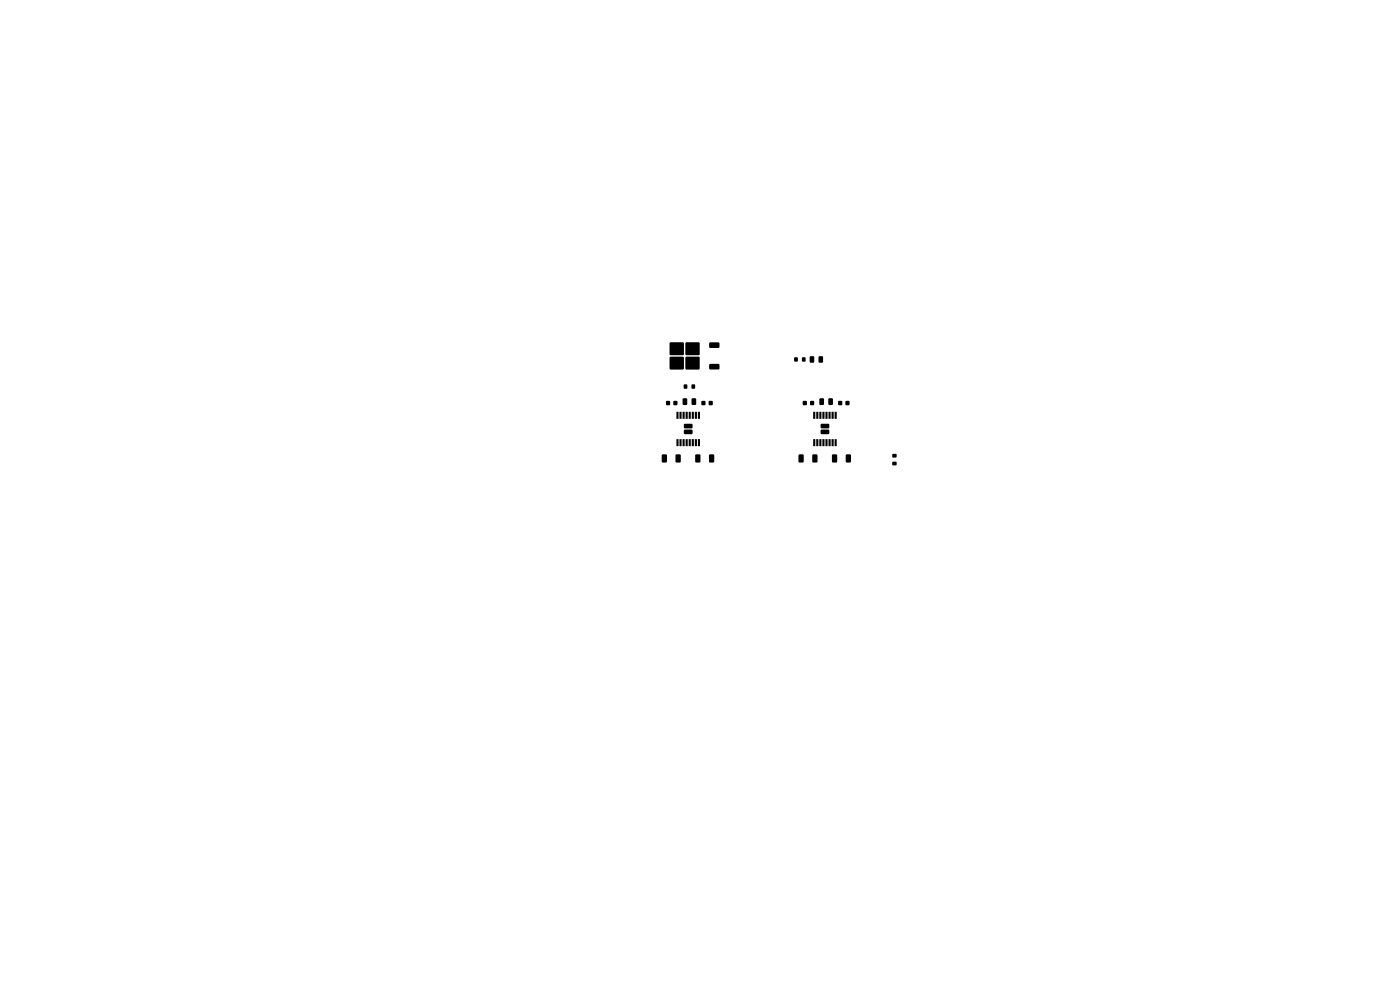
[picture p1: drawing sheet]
<svg xmlns="http://www.w3.org/2000/svg" width="297mm" height="210mm" viewBox="0 0 297 210" stroke-linecap="round" stroke-linejoin="round" font-family="sans-serif">
<g fill="#000">
<path d="M142.1 75.7h2.9v2.6h-2.9zM142.1 72.7h2.9v2.6h-2.9zM145.5 75.7h2.9v2.6h-2.9zM145.5 72.7h2.9v2.6h-2.9zM150.5 77.3l2-.1 .1 .2v.8l-.2 .2h-1.8l-.2-.3zM150.5 72.7l2-.1 .1 .3v.8l-.2 .1h-1.8l-.2-.2zM168.5 75.8h.7v.9h-.7zM170.2 75.8h.7v.9h-.7zM171.8 75.6h.7l.2 .1v1l-.1 .2-.6 .1-.2-.2zM173.7 75.6h.7l.2 .1v1l-.1 .2-.6 .1-.2-.2zM140.4 96.4h.8l.3 .1v1.4l-.2 .2h-.7l-.2-.1zM141.3 85.1h.8v.8h-.8z"/>
<path d="M143.5 93.2h.4v1.4h-.4zM143.5 87.4h.4v1.4h-.4zM142.9 85.1h.8v.8h-.8zM144.2 93.2h.4v1.4h-.4zM144.2 87.4h.4v1.4h-.4zM143.4 96.4h.8l.2 .1v1.4l-.1 .2h-.8l-.2-.1zM144.9 84.5h.6l.3 .1v1.1l-.2 .2h-.5l-.3-.1zM144.8 93.2h.4v1.4h-.4zM144.8 87.4h.4v1.4h-.4zM145.1 91.2l1.7-.1 .1 .3v.6l-.2 .1h-1.5l-.1-.2zM145.1 90l1.7-.1 .1 .2v.6l-.2 .2h-1.5l-.1-.3zM145.5 93.2h.4v1.4h-.4z"/>
<path d="M145.5 87.4h.4v1.4h-.4zM145.1 81.6h.7v.8h-.7zM146.1 93.2h.4v1.4h-.4zM146.1 87.4h.4v1.4h-.4zM146.8 84.5h.6l.3 .1v1.1l-.2 .2h-.5l-.3-.1zM146.8 93.2h.4v1.4h-.4zM146.8 87.4h.4v1.4h-.4zM147.4 93.2h.4v1.4h-.4zM147.4 87.4h.4v1.4h-.4zM146.7 81.6h.7v.8h-.7zM147.5 96.4h.8l.3 .1v1.4l-.2 .2h-.7l-.2-.1zM148.1 93.2h.4v1.4h-.4z"/>
<path d="M148.1 87.4h.4v1.4h-.4zM148.8 85.1h.8v.8h-.8zM150.4 85.1h.8v.8h-.8zM150.5 96.4h.8l.2 .1v1.4l-.1 .2h-.8l-.2-.1zM169.5 96.4h.8l.2 .1v1.4l-.1 .2h-.8l-.2-.1zM170.4 85.1h.7v.8h-.7zM172.5 93.2h.5l-.1 1.4h-.4zM172.5 87.4h.5l-.1 1.4h-.4zM171.9 85.1h.8v.8h-.8zM173.2 93.2h.4v1.4h-.4zM173.2 87.4h.4v1.4h-.4zM172.4 96.4h.8l.2 .1v1.4l-.1 .2h-.7l-.3-.1z"/>
<path d="M173.9 84.5h.7l.2 .1v1.1l-.1 .2h-.6l-.3-.1zM173.8 93.2h.5l-.1 1.4h-.4zM173.8 87.4h.5l-.1 1.4h-.4zM174.2 91.2l1.6-.1 .1 .3v.6l-.2 .1h-1.5l-.1-.2zM174.2 90l1.6-.1 .1 .2v.6l-.2 .2h-1.5l-.1-.3zM174.5 93.2h.4v1.4h-.4zM174.5 87.4h.4v1.4h-.4zM175.1 93.2h.5l-.1 1.4h-.4zM175.1 87.4h.5l-.1 1.4h-.4zM175.8 84.5h.7l.2 .1v1.1l-.1 .2h-.6l-.3-.1zM175.8 93.2h.4v1.4h-.4zM175.8 87.4h.4v1.4h-.4z"/>
<path d="M176.4 93.2h.5l-.1 1.4h-.4zM176.4 87.4h.5l-.1 1.4h-.4zM176.6 96.4h.8l.2 .1v1.4l-.1 .2h-.8l-.2-.1zM177.1 93.2h.4v1.4h-.4zM177.1 87.4h.4v1.4h-.4zM177.9 85.1h.7v.8h-.7zM179.4 85.1h.8v.8h-.8zM179.5 96.4h.8l.2 .1v1.4l-.1 .2h-.7l-.3-.1zM189.3 96.3h.9v.7h-.9zM189.3 98h.9v.7h-.9z"/>
</g>
</svg>
